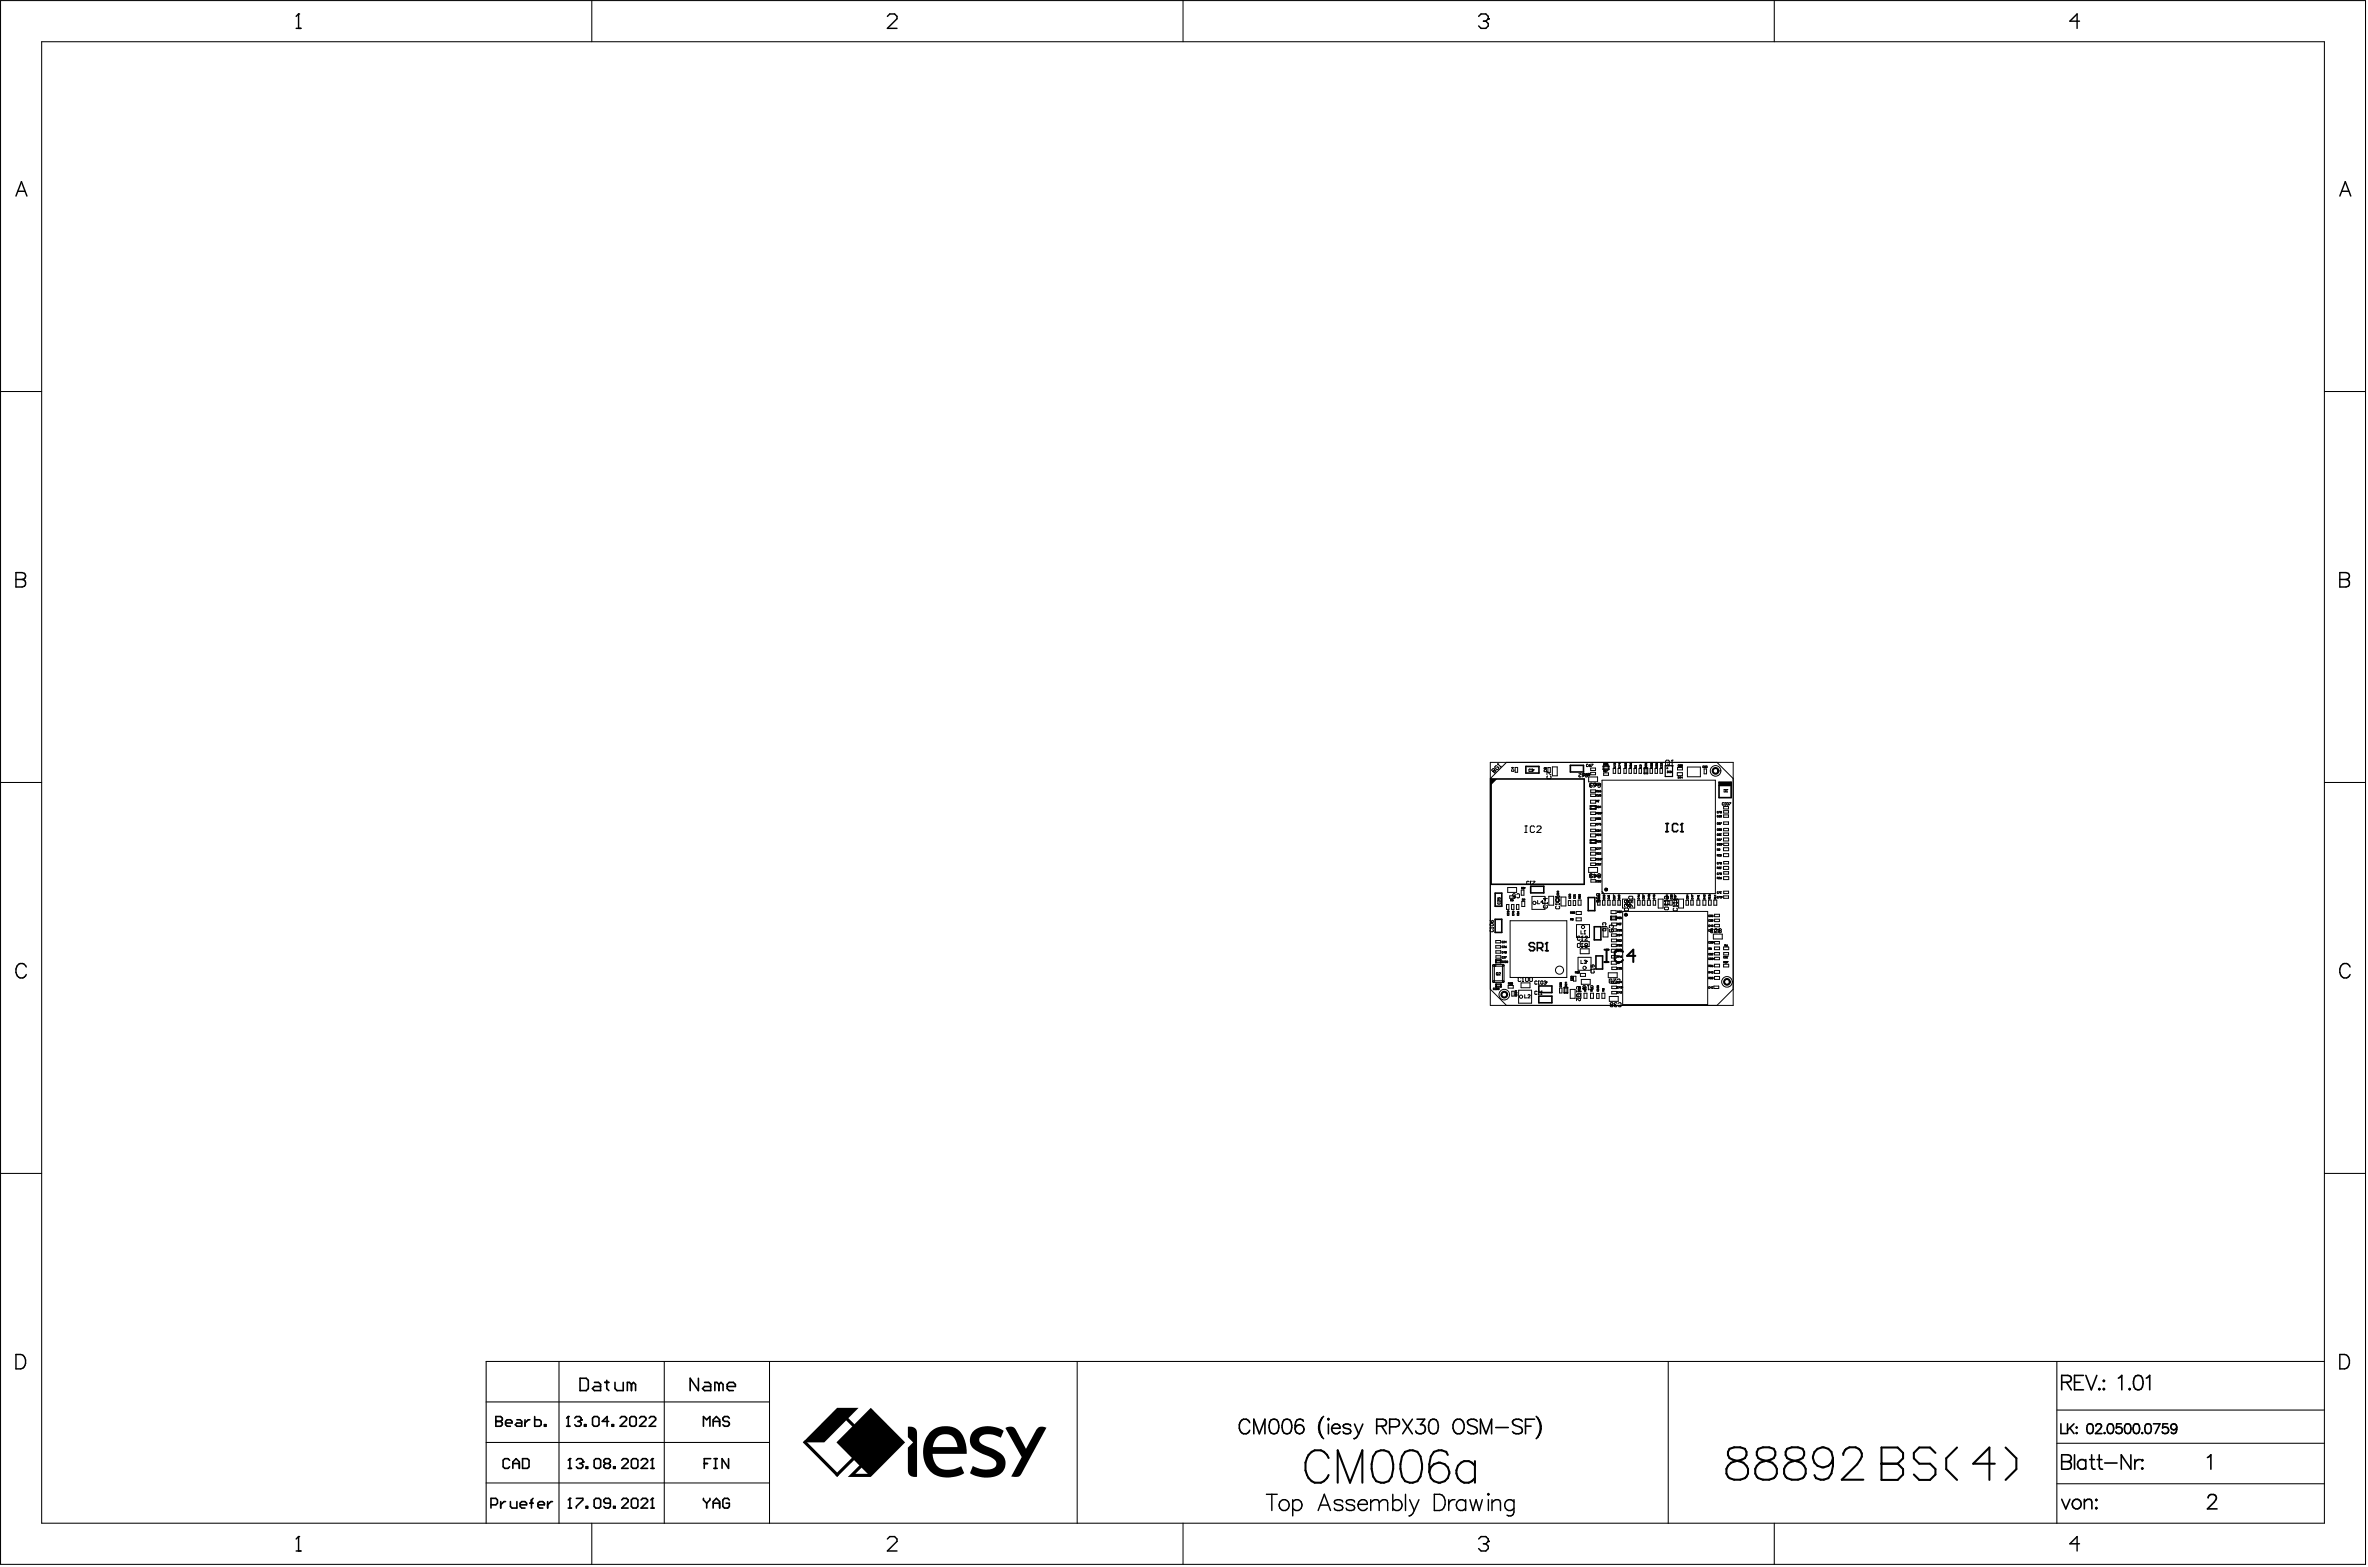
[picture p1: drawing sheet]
<svg xmlns="http://www.w3.org/2000/svg" width="487mm" height="322mm" viewBox="0 0 487 322" stroke-linecap="round" stroke-linejoin="round" font-family="sans-serif">
<g fill="#000">
<path d="M306.6 160.1h1.2l-1.2 1.3zM329.4 183.2l.4 .5h-.4zM165 296.5l.5-.5 7.1 7.1-.5 .5zM172.1 289.4h4.4l-7 7.1h-4.5zM186.7 293.3l.2-.1a1.34 1.34 0 0 1 1.6 1.5v8.8l-.1 .1a1.36 1.36 0 0 1-1.7-1.5v-4.6l1-1-1-1.1zM206.7 293.5l.6-.2a1.27 1.27 0 0 1 1.6 .6l2 3.9 2.1-3.8a1.47 1.47 0 0 1 2.1-.6l-5.2 9.6a1.75 1.75 0 0 1-2 .5l2.2-4zM171.7 303.1l3.6-3.6 .5 .4-3.7 3.7zM174.3 303.6l4.1-4.1 .5 .4-3 3h3.1v.7zM179 289.4l7.1 7.1-7.1 7.1-7-7.1zM191.3 294.3a4.5 4.5 0 0 1 6.3 .2l.8 1.9 .3 2.4h-7a3.1 3.1 0 0 0 4 3.3l1.9-.7 .6 1.4a6.3 6.3 0 0 1-6.8-.3 6 6 0 0 1-1.6-5.1h7.1a2.55 2.55 0 0 0-2.6-2.6 2.55 2.55 0 0 0-2.5 2.6h-2l.1-.2a5.5 5.5 0 0 1 1.2-2.7zM200.2 294.1a5.4 5.4 0 0 1 6.1 0l-.5 1.4a3.8 3.8 0 0 0-4.2-.2 1.05 1.05 0 0 0 .6 1.7 9.5 9.5 0 0 1 4.2 2.5 2.85 2.85 0 0 1-2.6 4.1 6.8 6.8 0 0 1-4.4-.8l.6-1.5a4.5 4.5 0 0 0 4.6 .3 1.25 1.25 0 0 0-.8-2l-.9-.4a5.5 5.5 0 0 1-3.4-2.3 2.69 2.69 0 0 1 .7-2.8z"/>
<circle cx="345.8" cy="169.3" r=".17"/>
<circle cx="318" cy="193.8" r=".17"/>
<circle cx="101.9" cy="292.2" r=".17"/>
<circle cx="116.8" cy="291.2" r=".17"/>
<circle cx="117.2" cy="299.8" r=".17"/>
<circle cx="119.5" cy="291.8" r=".17"/>
<circle cx="134.1" cy="299.8" r=".17"/>
<circle cx="117.2" cy="308" r=".17"/>
<circle cx="119.8" cy="300.5" r=".17"/>
<circle cx="134.1" cy="308" r=".17"/>
<circle cx="386.8" cy="300.9" r=".21"/>
</g>
<g fill="none" stroke="#000" stroke-width=".21">
<path d="M.1 .1h486.2v321.4h-486.2zM8.6 8.6h469.3v304.5h-469.3zM121.7 .1v8.5M243.2 .1v8.5M364.8 .1v8.5M.1 80.5h8.5M477.9 80.5h8.4M306.4 156.7h49.9v50h-49.9zM306.9 158.6h.1M306.9 158h.2l.1 .3 .3 .1-.3 .5-.6-.6zM307.2 158.3l-.3 .3M307.7 157.4l-.4 .2v.2l.4 .4h.2l.2-.4-.2-.2-.2 .2"/>
<path d="M307.9 157h.1M307.9 157l.6 .6M307.9 157v.2M308.6 157.5l-.2 .2M309.7 156.7l-3.3 3.3M310.8 158.2v.3h.4v-.3M311 157.7v.3l-.2-.2h.5M311.5 157.7h.5v1h-.5zM314.7 158.2h-.4l.1 .4 .3-.1M314.8 158.2l.3-.1 .1 .1M315 158.3h.1M315.1 158.3v.3l-.3-.1"/>
<path d="M315.2 158.2h.1M315.2 158.2l-.1 .1M317.5 158.3v.3l.5-.1-.1-.2M317.7 157.9h-.2v.2l.2-.1M317.7 157.9h.3l-.1 .2-.2-.1M317.7 157.9v.1M318 159.2v-.5l.9 .5M318.2 159.5l-.2 .1 .2 .5h.5l.2-.2-.2-.4M318.2 157.8h.5v1h-.5zM319.1 157.6h1v1.9h-1zM324.6 159h.4l-.4 .6 .1 .1 .3-.1M325.4 159l.3 .1v.3h-.3l-.1-.1z"/>
<path d="M325.7 159.4l-.4 .3M325.8 159h-.3v.4h.3M325.9 159.1l.1-.1 .4 .1v.5l-.1 .1-.4-.1M326 159.2h.2l.1 .2h-.2zM326.3 159l-.3 .2M326.5 157.2h-.3v.4l.3-.1M326.6 159.2v.2h.2l-.1-.2M326.6 159.2v-.2h.2l-.1 .2M326.6 159.2h.1M326.6 159.7h1.8v1h-1.8zM326.7 157.3h.2l.1 .2-.3 .1zM327 157.1l-.3 .2"/>
<path d="M327 157.9h1v.5h-1zM327 158.8h1v.5h-1zM327.2 157.1h.3l-.3 .5M329.6 158.1h1.2l-1.1 .1zM329.6 157.5h1.2l-1.1 .1zM329.6 157.5h.1v.7zM329.7 158.9h1v.5h-1zM329.7 157.2l.2-.1v-.1h-.2v.3M329.7 158.5h.2v-.2h-.2v.4M329.8 157.2l.1 .1M329.8 158.5l.1 .2M330 158.7h.1"/>
<path d="M330 157l.2 .1M330.1 158.3h.1M330.1 158.3v.4M330.1 158.3l-.1 .1M330.1 157.1h.1M330.2 157.1v.2l-.2-.1M330.2 157.1h.1M330.3 158.3h.2l-.2 .4M330.6 157h-.2v.1h.2l-.1 .2-.1-.1M330.6 157.5h.2l-.1 .7zM331.7 158h.5v1h-.5zM331.8 157.4v-.2l.3 .2"/>
<path d="M331.9 157.6v.2h.2v-.2M332.1 156.9v.2l-.2-.2v.2M332.7 158h.5v1h-.5zM332.8 157.4v-.2l.3 .2M332.9 157.6v.2h.2v-.2M333 156.9v.2l-.2-.2h.3M333.9 158h.5v1h-.5zM334.1 157.6v.2h.2v-.2M334.2 157.3h-.1v.1h.1M334.2 157.3h.2l-.1 .1h-.1M334.2 157.3v.1M334.4 156.9v.2l-.2-.2-.1 .2"/>
<path d="M334.9 158h.5v1h-.5zM335.1 156.9l.2 .2M335.2 157.6v.2h.2v-.2M335.3 157.3h-.2l.1 .1h.1M335.3 157.3h.1v.1h-.1M335.3 157.3v.1M335.3 156.9l.1 .2h-.1zM335.9 158h.5v1h-.5zM336.1 157.4h.1M336.1 157.4h.3M336.2 157.6v.2l.2-.1v-.1M336.4 157.3v.1"/>
<path d="M337 158h.5v1h-.5zM337.2 157.6v.2h.2v-.2M337.5 157.2v.2l-.2-.2-.1 .2M338 157.9h.2l-.1 1.1zM338 157.9h.8l-.7 .1zM338 158.9l.8 .1h-.7zM338.2 156.9v.2h.2v-.2h.2l-.1 .2M338.4 157.8v-.2h-.2v.2h.4M338.6 157.2v.2l-.3-.2v.2M338.6 157.6l-.2 .1M338.6 157.9h.2l-.1 1.1zM339.2 158h.5v1h-.5z"/>
<path d="M339.4 157.6v.2h.3v-.2M339.6 157.3h-.2v.1h.2M339.6 157.3h.1v.1h-.1M339.6 156.9h.1v.2h-.1M339.6 156.9h-.2v.2h.2M339.6 156.9v.2M339.6 157.3v.1M340.3 158h.5v1h-.5zM340.4 156.9v.2h.2v-.2h.2l-.1 .2M340.5 157.6v.2h.2v-.2M340.6 157.3h-.2l.1 .1h.1M340.6 157.3h.2l-.1 .1h-.1"/>
<path d="M340.6 157.3v.1M341.3 158h.5v1h-.5zM341.5 157.6v.2h.2v-.2M341.8 156.9v.2l-.3-.2v.2M341.8 157.2v.2l-.3-.2v.2M342.6 156.2h.4l.2 .2v.8l-.2 .2h-.4l-.2-.2v-.8zM342.8 158.8h.1M342.8 158.5h.1M342.8 157l.4 .4M342.8 158.5v.3M343.3 158.5h-.3v.3h.3M343.4 158.5l.2 .1"/>
<path d="M343.5 158.7h.1M343.5 158.7v.1h-.1M343.6 157.4h.4M343.6 158.6h.1M343.6 158.6l-.1 .1M343.8 156.2h.1M343.8 156.2v1.2M343.8 156.2l-.2 .2M344.8 158.8h1.1v.6h-1.1zM344.9 157.8h1v.5h-1zM345 159.9l.2-.2h-.2v.3M345.1 159.9l.1 .1"/>
<path d="M345.2 157.3h-.2l.1 .2h.1M345.4 157.4h.1M345.4 157.4v.1h.2l-.1-.1M345.4 157.4v-.2l.2 .1-.1 .1M345.6 159.8h-.3l.2-.1v.3M345.9 157.4l-.2-.1v-.1l.2 .1v.2h-.2M345.9 159.8h-.2l.1-.1v.3M346.9 157.7h2.7v2h-2.7zM350.3 157.5h-.2v.2h.2M350.3 158.1h.5v1h-.5zM350.6 157.6h-.1v-.1h.1v.2h-.2M350.7 157.5h.3l-.1 .3-.2-.1z"/>
<path d="M353 156.7l3.3 3.3M.1 160.8h8.5M313.5 169.8h.4M313.5 171.1h.4M313.7 169.8v1.3M315.5 170l-.2-.2h-.5l-.2 .2v.9l.2 .2h.5l.2-.2M315.9 170l.3-.2h.4l.2 .2v.2l-.9 .9h.9M326.6 178.3h1.8v1h-1.8zM326.8 161.5h.1M326.8 161.5l.1 .3 .5-.1M326.9 165.6l1.2 .1h-1.1zM326.9 166.2l1.2 .1-1.1 .1z"/>
<path d="M326.9 165.6l.2 .1-.1 .7zM326.9 173.2l1.2 .1-1.1 .1zM326.9 172.6l1.2 .1h-1.1zM326.9 172.6l.2 .1-.1 .7zM326.9 161.4h.2M326.9 161.4l-.1 .1M327 171.4h1.1v.6h-1.1zM327 164.5h1.1v.6h-1.1zM327 175.2h1.1v.6h-1.1zM327 161h1v.5h-1zM327 162.4h1v.5h-1zM327 163.2h1v.5h-1z"/>
<path d="M327 166.9h1v.5h-1zM327 168.1h1v.5h-1zM327 169.2h1v.5h-1zM327 170.4h1v.5h-1zM327 174.2h1v.5h-1zM327 176.4h1v.5h-1zM327 177.4h1v.5h-1zM327 179.8h1v.5h-1zM327.4 161.1l-.5-.1-.1 .1 .1 .3M327.4 179.7l-.2-.1-.4 .1v.6l.4 .1 .2-.3-.6-.1M327.8 179.6v.8l.4-.4h-.6M328 165.6l.1 .1v.7z"/>
<path d="M328 172.6l.1 .1v.7zM328.2 161.1v.3M328.2 161.1l-.1-.1-.5 .1 .2 .3h.4M328.2 161.4l-.6 .4M328.2 173l.3-.1-.1-.1h-.2v.3M328.2 175.5l.3-.2h-.3v.3M328.2 168.3l.3-.1-.3-.1v.3M328.2 164.7l.3-.2h-.3v.3M328.2 171.7l.3-.2-.3-.1v.4M328.2 165.9l.3-.2h-.3v.3M328.2 167.2h.3l-.1-.2h-.2v.3M328.2 161.4h.3"/>
<path d="M328.3 167.2l.2 .1M328.3 168.3l.2 .1M328.3 165.9l.2 .1M328.3 171.7l.2 .1M328.3 173l.2 .1M328.3 175.5l.2 .1M328.3 164.7l.2 .1M328.5 179.9h-.3v.2h.3M328.5 169.3h-.3v.2h.3M328.5 170.6h-.3v.2h.3M328.5 162.5h-.3v.2h.3M328.5 163.4h-.3v.2h.3"/>
<path d="M328.5 174.3h-.3l.1 .3 .2-.1M328.5 176.5h-.3v.2h.3M328.5 177.5h-.3l.1 .3h.2M328.5 179.7l.1-.1 .4 .1v.6l-.1 .1-.4-.1M328.6 172.8h.2l-.2 .3h.2M328.6 169.2h.2l-.2 .4M328.6 171.5h.2l-.2 .3h.2M328.6 161.3l.2 .1h-.2zM328.6 175.3h.2l-.2 .3h.2M328.6 165.7l.2 .1M328.6 162.6l.2 .1-.2 .1zM328.6 163.5l.2 .1-.2 .1z"/>
<path d="M328.6 167l.2 .1M328.6 174.3h.2l-.2 .3M328.6 168.4h.1M328.6 164.8h.1M328.6 168.1h.1M328.6 164.5h.1M328.6 170.7v.2l.2-.1-.1-.1M328.6 170.7v-.1h.2l-.1 .1M328.6 168.1v.1M328.6 164.5v.3M328.6 168.1v.3M328.6 170.7h.1"/>
<path d="M328.7 167.2h.1M328.7 165.9h.1M328.7 165.9v.1h-.1M328.7 167.2v.1h-.1M328.8 165.8h.1M328.8 167.1h.1M328.8 179.8h-.2v.2h.2l-.1 .2-.1-.1M328.8 177.5h-.2v.1h.2l-.1 .2h-.1M328.8 176.4h-.2v.2h.2l-.1 .2-.1-.1M328.8 165.8l-.1 .1M328.8 167.1l-.1 .1M328.8 162.4l-.2 .2"/>
<path d="M328.8 163.3l-.2 .2M328.8 161.1l-.2 .2M328.9 168.3v-.2l.2 .1-.1 .1M328.9 162.6l.2 .1-.1 .1zM328.9 174.3h.2l-.2 .3M328.9 168.3v.1h.2l-.1-.1M328.9 167l.2 .1M328.9 175.3h.2l-.2 .3h.2M328.9 176.5h.2M328.9 177.5h.2l-.2 .3h.2M328.9 168.3h.1M329 179.8h.1"/>
<path d="M329 172.9v-.1h.1v.1M329 179.8v.4M329 172.9v.2l.1-.1v-.1M329 172.9h.1M329 179.8l-.1 .1M329 167.2h.1M329 176.6h.1M329 161.1l-.4-.1-.4 .1M329.1 167.2v.1h-.2M329.1 176.6v.2l-.2-.1M329.1 167.1h.1M329.1 176.5h.1"/>
<path d="M329.1 169.2h-.2v.2h.2v.2l-.2-.1M329.1 171.6h-.1v-.2l.1 .1v.2h-.2M329.1 163.3h-.2v.2h.2v.2l-.2-.1M329.1 161.3h-.2l.2-.2-.2 .7-.4-.1M329.1 165.9h-.2l.2-.2v.3M329.1 170.7h-.2l.2-.1v.3M329.1 167.1v.1M329.1 162.4l-.2 .2M329.1 176.5v.1M329.4 160.4h23.3v23.3h-23.3zM353 174.7l.3-.1-.1-.1h-.2v.3M353 172.7l.3-.1-.1-.2h-.2v.4"/>
<path d="M353 175.9l.3-.1-.1-.2h-.2v.4M353 178.4h.3l-.1-.2h-.2v.4M353.1 172.7l.2 .1M353.1 178.4l.2 .2M353.1 175.9l.2 .1M353.1 174.7l.2 .1M353.3 171.5h-.3v.2h.3M353.3 169.2h-.3v.2h.3M353.3 177.3h-.3v.2h.3M353.3 179.5h-.3l.1 .3 .2-.1M353.3 166.8h-.3v.3h.3M353.3 167.7h-.3v.2h.3"/>
<path d="M353.3 170.4h-.3v.2h.3M353.3 173.5h-.3v.2h.3M353.4 172.5h.2l-.2 .3h.2M353.4 166.8h.2l-.2 .3M353.4 167.8l.2 .1h-.2zM353.4 177.3h.2l-.2 .3M353.4 179.4h.2l-.2 .4M353.4 174.5h.2l-.2 .3h.2M353.4 178.3h.2l-.2 .3h.2M353.4 176h.1M353.4 175.6h.1M353.4 171.6v-.2l.2 .1-.1 .1"/>
<path d="M353.4 169.3v.1h.2l-.1-.1M353.4 171.6v.1h.2l-.1-.1M353.4 169.3h.1M353.4 169.3v-.2l.2 .1-.1 .1M353.4 170.5v-.1h.2l-.1 .1M353.4 170.5v.2l.2-.1-.1-.1M353.4 173.6v-.2l.2 .1-.1 .1M353.4 173.6v.1h.2l-.1-.1M353.4 175.6v.4M353.4 175.6v.1M353.4 173.6h.1M353.4 171.6h.1"/>
<path d="M353.4 170.5h.1M353.6 167.6l-.2 .2M353.7 171.7h.1M353.7 172.4h.2l-.2 .4M353.7 169.1h.2l-.2 .3M353.7 173.5h.2M353.7 178.6h.1M353.8 178.2h.1M353.8 171.4h.1M353.8 177.4v.2l.1-.1v-.1M353.8 177.4h.1M353.8 166.8h.1v.3h-.2z"/>
<path d="M353.8 170.4h.1v.3l-.2-.1zM353.8 177.4v-.1h.1v.1M353.8 178.2l-.1 .1M353.8 171.4v.3M353.8 178.2v.4M353.8 171.4l-.1 .1M353.8 173.6h.1M353.9 173.6v.1h-.2M353.9 175.8h-.3l.1-.2 .2 .1v.2h-.3M353.9 173.5h.1M353.9 179.6l-.2-.1 .1-.1 .1 .1v.2h-.2M353.9 167.8l-.2-.1 .1-.1 .1 .1v.2h-.2"/>
<path d="M353.9 173.5v.1M354.3 172.2h1.1v.7h-1.1zM354.3 174.3h1.1v.6h-1.1zM354.3 175.5h1.1v.6h-1.1zM354.3 178.1h1.1v.6h-1.1zM354.4 165.8h1v.5h-1zM354.4 166.6h1v.5h-1zM354.4 167.5h1v.5h-1zM354.4 168.9h1v.5h-1zM354.4 170.3h1v.5h-1zM354.4 171.2h1v.5h-1zM354.4 173.3h1v.5h-1z"/>
<path d="M354.4 177.1h1v.5h-1zM354.4 179.2h1v.5h-1zM354.4 165.1h-.3v.3h.3M354.5 162.3l.3 .1-.1 .4h-.2zM354.6 165.5h.1M354.7 165h.1M354.7 165v.5M354.7 165l-.1 .1M355 162.8h.1M355 162.3h.1M355 162.3v.5M355 162.3v.1"/>
<path d="M355.1 165l.2 .1-.1 .4-.2-.1zM355.5 165h.3l-.3 .5M477.9 160.8h8.4M306.3 190.7h.1M306.3 190.7h.7M306.3 190.7l.2 .1M306.3 189.2l.4 .4M306.5 189.8h.4l.1 .4-.5 .1-.2-.1zM306.5 191.1l-.2 .1 .2 .3h.4l.1-.1-.1-.3M306.8 189.2l.2 .1-.1 .3h-.2zM306.9 198.3h2.2l.1 .1-.1 .2h-2zM306.9 198.3l.3 .1v3.4l-.1 .1-.2-.1z"/>
<path d="M307 190.6v.2M307.5 197.3h.1l-.1 .6zM307.5 197.8h1.1l-1.1 .1zM307.5 197.3h1.1l-1.1 .1zM307.5 194.4h1v.5h-1zM307.5 193.3h1v.5h-1zM307.5 195.4h1v.5h-1zM307.5 196.4h1v.5h-1zM307.6 200h.4l-.1 .4-.3-.1zM307.9 184.5v.3h.3l-.1-.2 .2-.1v.3M308 185.5v.3h.3v-.3M308.1 200h.4l-.4 .4h.4"/>
<path d="M308.4 185v.3l-.3-.3-.2 .1 .1 .2M308.5 197.3h.1l-.1 .6zM308.9 198.3l.3 .1v3.4l-.1 .1-.2-.1zM309 195.6h-.2l.1 .3h.1M309 196.7h-.2v.2h.2M309 193.5h-.2v.2h.2M309 194.5h-.2v.2h.2M309 197.6h-.2l.1 .3 .1-.1M309.1 196.7h.3l-.3 .3h.3M309.1 194.5h.3l-.3 .3h.3M309.1 197.9h.1M309.1 193.5h.3l-.3 .3h.3"/>
<path d="M309.2 197.5h.1M309.2 197.5v.4M309.2 197.5l-.1 .1M309.4 195.7h-.3l.2-.1v.3M309.5 194.6l.2 .1-.2 .1zM309.5 197.5l.1 .1v.3l-.2-.1zM309.5 196.6h.2l-.2 .4M309.5 195.7h.1M309.5 195.7v.2h.2l-.1-.2M309.5 195.7v-.1h.2l-.1 .1M309.7 193.6h-.2l.1-.1v.3M309.7 194.5l-.2 .1"/>
<path d="M309.7 185.9h.5v1h-.5zM309.9 188v.2h.3v-.2M310 197.7l-.3-.1 .1-.1 .2 .1v.2h-.3M310 182.4h1.8v1h-1.8zM310 187.3h.1M310 187.3l-.1 .2M310 187.3h.2v.2M310 187.3v.1M310.2 187.6v.2l-.2-.2-.1 .2M310.4 184.1h1v.5h-1zM310.5 189.3h11.6v11.6h-11.6zM310.7 185.9h.5v1h-.5z"/>
<path d="M310.8 184.9h-.3l.1 .3 .2-.1M310.9 185l.2 .1-.2 .1zM310.9 187.3l.2 .2M310.9 187.8v-.2l.4 .2M311 188v.2l.3-.1-.1-.1M311.1 184.8l-.2 .2M311.1 187.3l.2 .2h-.2zM311.6 183.8l-.2-.1-.4 .1 .1 .5 .5-.2v.4h-.6M311.8 185.9h.5v1h-.5zM311.8 183.8l.2-.1 .4 .1v.6l-.2 .1-.4-.1M311.9 187.8h.1M311.9 187.8h.4"/>
<path d="M311.9 187.3l.2 .3M312 188v.2l.3-.1-.1-.1M312.1 187.3l.1 .3h-.1zM312.3 187.7v.1M312.8 183h.5v1h-.5zM312.8 182.6l.2-.2h-.2v.3M312.9 185.3h.6v1h-.6zM312.9 182.6l.1 .1M313 185l.2-.2h-.2v.3M313.1 185l.1 .1M313.1 182.4l.3 .1M313.2 182.6h.1"/>
<path d="M313.3 182.6v.1h-.2M313.4 182.5h.1M313.4 182.5l-.1 .1M313.5 184.9h-.2l.2-.1v.3M314.3 181.2l-.1-.1-.3 .1v.5l.1 .1 .3-.1M314.5 181.8h.3M314.7 181.1h.1M314.7 181.1v.7M314.7 181.1l-.2 .1M315 184.3h2.6v2.6h-2.6zM315.1 181.1h.4l-.4 .7M316.1 185.1v.7h.5"/>
<path d="M317.2 185.4h-.4l.3-.3v.7M317.3 185.7h.1M317.3 185.7l.1 .1M317.3 185.7h.8M317.4 186.1l-.1 .1 .1 .4h.6l.1-.1-.1-.4M317.7 184.6v.5l-.4-.4h.8M318.1 185.5v.3M318.4 184.2h1v1.9h-1zM319.8 185.8h.1M319.8 184.3h.1M319.8 184.3h.8M319.8 185.8h.8"/>
<path d="M319.8 185.8l.2 .2M319.8 184.3l.2 .1M319.9 184.5h.5v1h-.5zM320 184.7h.5l.1 .4-.1 .2h-.5l-.2-.2zM320 186.2l-.2 .2 .2 .4h.5l.1-.1-.1-.5M320.1 183.6h.1M320.1 183.6h.4M320.1 183.6l.1 .1M320.2 183.8v.2h.3l-.1-.2M320.3 183.2l-.1 .2-.1-.1 .1-.1h.2v.2M320.5 183.6v.1M320.6 184.2v.2"/>
<path d="M320.6 185.7v.3M320.9 184.4h1v1.8h-1zM322.4 185.1h.5v1h-.5zM322.6 183.8h.3v.2h-.3zM322.6 184.5v.2h.3v-.2M322.9 189h.2l-.1-.2h-.1v.3M322.9 187.6h.2l-.1-.2h-.1v.4M322.9 184.1v.2l-.3-.2v.2M323 187.6l.1 .2M323 189l.1 .1M323.2 187.5h.2M323.3 187.6h.1"/>
<path d="M323.4 187.6v.2l-.2-.1M323.4 187.5h.1M323.4 189l-.2-.1 .1-.1 .1 .1v.2h-.2M323.4 187.5v.1M323.4 185.1h.5v1h-.5zM323.5 187.5h.3l-.1 .3-.2-.1zM323.5 184h.1M323.5 184h.4M323.6 184.5v.2l.3-.1-.1-.1M323.9 199.9h.2l-.1-.2h-.1v.3M323.9 184.1v.2l-.3-.2v.2M323.9 183.9v.1"/>
<path d="M324 199.9l.1 .1M324 188.7h1.1v.6h-1.1zM324 187.4h1.1v.6h-1.1zM324.1 190h2.7v2.7h-2.7zM324.2 199.8h.2M324.3 199.9h.1M324.4 199.9v.1h-.2M324.4 199.8h.1M324.4 199.8v.1M324.4 196.8h2.7v2.6h-2.7zM324.4 185h.6v1.1h-.6zM324.5 199.8h.3l-.3 .2h.3"/>
<path d="M324.6 184.3h.1M324.6 183.9l.3-.1v.2l-.3 .1zM324.6 184.3h.3M324.8 184.7l-.2-.2v.2h.3M324.8 194.1l-.1-.2-.4 .2v.5l.1 .1 .4-.1M324.9 192.6l-.2-.2-.4 .2v.5l.1 .2 .5-.2M324.9 195h1.8v1h-1.8zM324.9 193.5h1.8v1h-1.8zM324.9 184.2v.1M324.9 184.5l-.1 .1M325 191.3v.7h.5M325 197.4v.6h.5"/>
<path d="M325.1 194.7h.3M325.1 193.3h.3M325.3 193.9h.1M325.3 193.9l-.2 .2M325.3 193.9v.8M325.3 192.4h.1M325.3 192.4v.9M325.3 192.4l-.2 .2M325.7 192h.2M325.7 197.5l.3-.1 .1 .2M325.8 191.3h.1M325.8 191.3v.7"/>
<path d="M325.8 191.3l-.1 .1M325.8 192.6l.2-.2 .4 .2-.6 .7h.6M325.9 197.7h.1M326 194.3l-.2-.1 .2-.3 .4 .2-.2 .2M326 194.3l-.2 .2 .2 .2 .4-.1-.2-.3M326 194.3h.2M326 197.7l.1 .1-.1 .2-.3-.1M326.1 197.6h.1M326.1 197.6l-.1 .1M327.1 180.8h1v.5h-1zM327.1 199.2h.1M327.1 198.8h.3l-.1-.2 .1-.3 .4 .1-.2 .4"/>
<path d="M327.1 199.2h.7M327.1 199.2l.1 .1M327.2 199.6l-.1 .1 .1 .3h.4l.2-.1-.2-.3M327.8 199.1v.2M328.3 185l-.1 .1 .1 .3 .4-.1-.1-.3h.3v.4M328.3 184.1l-.1-.1 .1-.3h.5l.1 .1-.1 .3M328.3 184.3l-.1 .1 .1 .4 .4-.1-.1-.4h.3v.5M328.5 185.1h.5v.9h-.5zM328.5 181h-.3v.2h.3M328.5 184.3v.2h.2v-.2M328.6 184.6v.2h.2v-.2M328.7 184h-.2l.1 .2 .1-.1"/>
<path d="M328.7 184h.2l-.1 .2-.1-.1M328.7 184v.1M328.8 181h-.2v.1h.2l-.1 .2-.1-.1M328.8 184.3v.2M328.9 180.2h.1M329 181h.1v.3l-.2-.1zM329.4 183.2l.4 .5M329.5 185.1h.5v.9h-.5zM329.5 190.3v.3M329.5 190.4h.6M329.6 190.8h1v1.8h-1zM329.6 190.1l-.1-.1 .1-.3h.4l.1 .1-.1 .3"/>
<path d="M329.6 190.9h.4l.1 .3-.5 .1-.1-.1zM329.6 184.3v.2h.2v-.2h.1v.2M329.7 184.6v.2h.2v-.2M329.8 184v.1h-.2l.1-.1h.2v.2M330 190.3l.1 .1M330.1 190.4h.1M330.5 185.1h.5v.9h-.5zM330.6 184.1h.1M330.6 184.1h.3M330.6 184.2l.1 .3M330.6 184.6v.2l.3-.1-.1-.1M330.6 200h1.9v1h-1.9z"/>
<path d="M330.7 184.3h.2l-.1 .2zM330.9 184v.1M331 190.7l-.1-.1 .1-.4h.6l.1 .1-.1 .4M331 191l-.1 .1 .1 .5h.6l.1-.5-.1-.1-.3 .1v.5M331.2 188.9l1.1 .1-1.1 .1zM331.2 188.3l1.1 .1-1.1 .1zM331.2 188.3l.1 .1-.1 .7zM331.2 187.2h1.1v.6h-1.1zM331.3 197.6h1v.6h-1zM331.3 195.1h1v.6h-1zM331.3 193h1v.6h-1zM331.3 194.1h1v.5h-1z"/>
<path d="M331.3 190.9h1v.5h-1zM331.3 192h1v.5h-1zM331.3 196.4h1v.5h-1zM331.3 189.7h1.1v.6h-1.1zM331.4 198.8h1v.5h-1zM331.6 185.1h.5v.9h-.5zM331.7 184.2v-.2l.3 .2M331.7 184.3v.2h.2v-.2h.1v.2M331.7 184.6v.2h.3v-.2M332.2 188.3l.1 .1v.7zM332.5 196.7l.2-.1v-.1h-.2v.3M332.5 188.7h.2v-.2h-.2v.3"/>
<path d="M332.5 193.4l.2-.1v-.1h-.2v.3M332.5 187.5l.2-.1v-.1h-.2v.3M332.5 195.5h.2v-.2h-.2v.3M332.5 198l.2-.1v-.2h-.2v.4M332.5 190l.2-.1v-.1h-.2v.3M332.6 185.1h.5v.9h-.5zM332.6 187.5l.1 .1M332.6 196.7l.1 .1M332.6 195.5l.1 .1M332.6 188.7l.1 .1M332.6 193.4l.1 .1M332.6 190l.1 .1"/>
<path d="M332.6 198l.1 .1M332.7 184.3l.2 .2M332.7 192.1h-.2l.1 .3 .1-.1M332.7 191.1h-.2v.2h.2M332.7 194.2h-.2v.2h.2M332.7 198.9h-.2v.2h.2M332.7 184.6v.2h.3v-.2M332.7 184h.3v.1l-.3 .1zM332.9 190.1h.1M332.9 193.5h.1M332.9 187.3l.2 .1M332.9 197.7h.2l-.2 .4"/>
<path d="M332.9 198.9l.2 .1M332.9 188.8h.1M332.9 188.5h.1M332.9 193.2h.1M332.9 189.8h.1M332.9 184.3l.1 .2h-.1zM332.9 188.5v.1M332.9 188.5v.3M332.9 189.8v.3M332.9 193.2v.3M333 187.4h.1M333 199h.1"/>
<path d="M333 199v.2l-.1-.1M333 187.4v.2l-.1-.1M333.1 187.4h.1M333.1 199h.1M333.1 192.2h-.2v-.2l.2 .1v.2h-.2M333.1 191.2h-.2v-.2l.2 .1v.2h-.2M333.1 194.3h-.2v-.2l.2 .1v.2h-.2M333.1 195.5h-.2l.1-.2v.3M333.1 196.6h-.2l.1-.1v.3M333.1 187.4h-.1M333.1 199h-.1M333.1 190.1h.1"/>
<path d="M333.1 193.2h.3l-.3 .3h.3M333.2 189.8h.1M333.2 199l.2 .1-.2 .1zM333.2 196.6l.2 .1-.2 .1zM333.2 189.8v.3M333.2 194.3l.2 .1-.2 .1zM333.2 189.8h-.1M333.2 187.6h.1M333.2 187.3h.1M333.2 187.3v.3M333.4 188.5h-.3v.2h.3l-.1 .1h-.2M333.4 191h-.2v.2h.2v.1h-.2"/>
<path d="M333.4 195.3h-.2v.2l.2-.1v.2h-.2M333.4 196.5l-.2 .1M333.4 192.2h-.2l.2-.2v.4M333.4 194.1l-.2 .2M333.4 198.9l-.2 .1M333.6 184.8h1v1.8h-1zM333.6 187.3h17.5v19.2h-17.5zM334.1 186.7l-.1 .1 .1 .4h.6l.1-.1-.1-.4M334.2 185.8h.1M334.2 185.8l-.2 .2 .1 .4M334.2 185.8l.2 .2M334.4 185v.4l-.2 .2-.2-.2 .1-.4h.6l.1 .1-.1 .5"/>
<path d="M334.4 186l.1-.2 .3 .2-.1 .4M334.4 186v.1M334.8 186l.5-.1-.2 .5-.3-.1zM335 184.8l-.2-.2 .2-.4h.5l.2 .2-.2 .4M335 185.1l-.2 .1 .2 .4 .4-.1-.1-.4h.4v.5M335.1 184.8h1v1.8h-1zM335.3 185.9l.4 .5M336.7 185.1h.5v.9h-.5zM336.7 183.9l.2 .2M336.8 184.6v.2l.3-.1-.1-.1M336.9 184.2v.3l-.2-.2h.4M336.9 183.9l.2 .2h-.2z"/>
<path d="M337.6 185.1h.5v.9h-.5zM337.7 184.1v-.2l.4 .2M337.8 184.6v.2h.2v-.2M337.9 184.2v.2h-.2l.1-.2h.2v.3M338.7 185h.6v1.1h-.6zM339 183.9h.1M339 183.9l-.1 .2M339 183.9v.1M339 184.2v.3l-.2-.2h.4M339 184h.1M339 184h.2l-.1 .1M339.1 184.8l-.2-.2-.1 .2h.4"/>
<path d="M339.2 184.6l-.1 .1M339.9 185.1h.5v.9h-.5zM339.9 183.9v.2h.2v-.2l.1 .1v.1M339.9 184.6v.2l.3-.1v-.1M340.1 184.2v.3l-.2-.2h.3M340.9 184.8h1v1.8h-1zM342.2 185.9h.8M342.2 185.1v.2M342.2 185.7v.3M342.2 185.2h.8M342.3 184.8l-.1-.2 .1-.4h.6l.1 .2-.1 .4M342.3 186.4h.6l.1 .5-.1 .1h-.6l-.1-.1z"/>
<path d="M342.4 185.1h.5v.9h-.5zM342.6 184.6v.2l.3-.1-.1-.1M342.7 184.2h.1M342.7 184.2l-.1 .3M342.7 184.2v.1M342.7 184.3h.2l-.1 .2M342.7 183.9v.2l-.2-.1h.4M342.7 184.3v.1M342.9 185.1l.1 .1M342.9 185.7l.1 .2M343 185.2h.1M343 185.9h.1"/>
<path d="M343.3 185.1h.5v.9h-.5zM343.5 184.6v.2l.3-.1-.1-.1M343.5 183.9h.2l.1 .2h-.3zM343.6 184.2h.1M343.6 184.2l-.1 .3M343.6 184.2v.1M343.6 184.3h.2l-.1 .2M343.6 184.3v.1M344 186.3h.1M344 185.6h.1M344 184.9h.1M344 186.3h.8"/>
<path d="M344 186.3l.1 .1M344 185.6h.8M344 185.6l.1 .1M344 184.9h.8M344 184.9l.1 .1M344.1 186.7l-.1 .1 .1 .4h.6l.1-.1-.1-.4M344.2 185.1h.5v.9h-.5zM344.2 184.1v-.2l.3 .2M344.3 184.6v.2l.2-.1v-.1M344.3 184.2h.1M344.3 184.2v.3M344.3 184.2l.1 .1"/>
<path d="M344.4 184.3h.1v.2M344.4 184.3v.1M344.8 184.7v.3M344.8 185.4v.3M344.8 186.1v.3M345.1 184.8h1v1.8h-1zM346.6 185.1h.5v.9h-.5zM346.8 184.2v.3h.1v-.3l.2 .1-.1 .2M346.8 184.6v.2l.3-.1-.1-.1M346.9 183.9v.2l-.1-.1h.3M347.6 185h.5v1h-.5zM347.8 184.1v-.2l.3 .2"/>
<path d="M347.8 184.6v.2l.3-.1-.1-.1M347.9 184.2v.3l-.1-.2h.3M348.9 185h.6v1.1h-.6zM349 184.1h.1M349 184.1h.3M349.2 184.2v.3l-.2-.2h.3M349.2 184.8v-.2h-.2v.2h.3M349.3 184.6l-.1 .1M349.3 184v.1M350.1 185h.6v1.1h-.6zM350.4 184.2v.3l-.2-.2h.4M350.5 184.8l-.1-.2h-.2v.2h.4"/>
<path d="M350.6 183.9v.2l-.2-.2-.1 .2M350.6 184.6l-.1 .1M351.3 185h.5v1.1h-.5zM351.3 199.9h.2v-.2h-.2v.3M351.3 195.1l.2-.1v-.2h-.2v.4M351.3 198.6l.2-.1v-.1h-.2v.3M351.3 184.4h.1M351.3 184.4h.3M351.3 184.4v.1M351.4 184h.1M351.4 184l-.1 .2M351.4 199.9l.1 .1"/>
<path d="M351.4 198.6l.1 .1M351.4 195.1l.1 .1M351.5 184h.1v.2M351.5 184v.1M351.5 193.6h-.2v.2h.2M351.5 197h-.2v.2h.2M351.5 191.1h-.2v.3h.2M351.5 196h-.2v.2h.2M351.5 190.2h-.2v.2h.2M351.5 188.1h-.2v.3h.2M351.5 189.1h-.2v.2h.2M351.5 184.8l-.2-.2v.2h.3"/>
<path d="M351.6 193.6l.2 .1M351.6 188.1l.2 .1M351.6 189.1l.2 .1M351.6 191.1l.2 .1M351.6 198.4l.2 .1M351.6 184.6l-.1 .1M351.6 184.4v.1M351.7 189.2h.1M351.7 198.5h.1M351.7 188.3h.1M351.7 193.7h.1M351.7 191.3h.1"/>
<path d="M351.8 191.3v.1h-.2M351.8 188.3v.1h-.2M351.8 193.7v.2l-.2-.1M351.8 189.2v.2l-.2-.1M351.8 198.5v.2l-.2-.1M351.8 198.5h.1M351.8 188.2h.1M351.8 193.7h.1M351.8 189.2h.1M351.8 191.2h.1M351.8 197.1h-.1v-.2l.1 .1v.2h-.2M351.8 190.3h-.2l.2-.2v.4"/>
<path d="M351.8 199.9h-.2l.2-.2v.3M351.8 196.1h-.2l.1-.1h.1v.2h-.2M351.8 194.8h-.2v.2h.2v.2l-.2-.1M351.8 188.2v.1M351.8 191.2v.1M352 193.6l.2 .1M352 197h.2M352 191.4h.1M352 196h.2l-.2 .3h.2M352 189.1h.2l-.2 .3h.2M352 198.5l.2 .1-.2 .1zM352 191.1h.1"/>
<path d="M352 190.1l.2 .1-.1 .3-.1-.1zM352 199.7l.2 .1-.1 .2h-.1zM352 191.1v.3M352.1 197.1h.1M352.1 193.7h.1M352.1 197.1v.1h-.1M352.1 193.7v.2l-.1-.1M352.2 197h.1M352.2 193.7h.1M352.2 188.1h-.2v.2h.2l-.1 .1h-.1M352.2 198.4l-.2 .1M352.2 197l-.1 .1"/>
<path d="M352.2 193.7h-.1M352.2 191l-.1-.1-.4 .1v.6l.1 .1 .4-.1M352.2 192h1.9v1h-1.9zM352.3 185h.7v1.1h-.7zM352.5 184.4h.1M352.5 184.4v.1M352.5 184.4h.3M352.5 199.5h1v.6h-1zM352.5 194.6h1v.6h-1zM352.5 198.2h1v.5h-1zM352.5 191l.1-.1 .4 .1-.5 .7h.5M352.5 196.8h1v.5h-1z"/>
<path d="M352.5 187.9h1v.5h-1zM352.5 188.9h1v.5h-1zM352.5 190h1v.5h-1zM352.5 191h1v.5h-1zM352.5 193.5h1v.5h-1zM352.5 195.8h1v.5h-1zM352.6 184v.2l-.1-.2h.3M352.7 184.8l-.2-.2v.2h.3M352.8 184.6l-.1 .1M352.8 184.4v.1M353 180.5h.3l-.1-.2h-.2v.3M353.1 180.5l.2 .1"/>
<path d="M353.3 184.3h-.3v.2h.3M353.3 183.4h-.3v.2h.3M353.4 184.3h.2l-.2 .3M353.4 183.3h.2l-.2 .3M353.4 180.4h.2l-.2 .2h.2M353.5 191.3l-.2-.1 .2-.3 .4 .1-.2 .3M353.5 191.3l-.2 .1 .2 .3 .4-.1-.2-.3M353.5 191.3h.2M353.7 184.3l.2 .1M353.7 183.6h.1M353.7 180.5l.2 .1h-.1zM353.8 183.3h.1"/>
<path d="M353.8 183.3v.3M353.8 183.3l-.1 .1M353.8 184.4h.1M353.9 184.4v.2l-.2-.1M353.9 184.4h.1M353.9 180.3l-.2 .2M354.4 180.2h1v.6h-1zM354.4 194.6h1v.6h-1zM354.4 198.2h1v.5h-1zM354.4 184.1h1v.5h-1zM354.4 197.8l.2-.1-.2-.1v.4M354.4 183.2h1v.5h-1z"/>
<path d="M354.4 195.8h1v.5h-1zM354.5 197.8l.1 .2M354.6 194.4l.2-.1-.1-.1h-.1v.3M354.6 196.6h-.2v.3h.2M354.7 194.4l.1 .1M354.7 197.7h.2M354.8 197.8h.1M354.9 197.8v.2l-.2-.1M354.9 194.3l.2 .1-.1 .1zM354.9 197.7h.1M354.9 196.7h-.1v-.1h.1v.3h-.2M354.9 197.7v.1"/>
<path d="M355 196.9h.1M355 197.6h.3l-.3 .4M355.1 196.6h.1M355.1 196.6v.3M355.1 196.6h-.1M355.1 194.2l-.2 .1M306.4 203.3l3.3 3.4M306.9 201.6h2.2l.1 .2-.1 .1h-2zM307.2 203.1h-.2v.3h.2M307.3 203.4h.2M307.4 203.1h.1M307.4 203.1v.3"/>
<path d="M307.4 203.1h-.1M307.5 202.3h.2l-.1 .6zM307.5 202.8h1.2l-1.1 .1zM307.5 202.3h1.2l-1.1 .1zM307.7 203.1h.1v.3h-.2zM307.8 200.2l.2 .2M308 203.3v-.2h.2l-.1 .2M308 203.3v.1h.2l-.1-.1M308 203.3h.1M308.5 202.3h.2l-.1 .6zM310.1 202.6h1v.5h-1zM310.1 202.2h.2v-.2h-.2v.3"/>
<path d="M310.2 202.2l.1 .1M310.4 202l.2 .1M310.5 202.2h.1M310.6 202.2v.1h-.2M310.6 202.1h.1M310.6 202.1v.1M310.8 203.7h.5v1h-.5zM310.8 202.2v-.2h.2l-.1 .2M310.8 202.2v.1h.2l-.1-.1M310.8 202.2h.1M311.5 204.4h.1M311.5 204.4h.3"/>
<path d="M311.6 203.9h.2v.2h-.2zM311.6 204.5v.2h.2v-.2M311.7 203.6v.2l-.2-.2h.3M311.8 204.3v.1M312.2 203.5h2.7v2.7h-2.7zM312.3 200.9l-.2 .2v.5l.2 .1 .4-.1M312.5 200.9l.2 .2M312.7 202h1.8v1h-1.8zM313 201.7h.2M313.1 200.9h.1M313.1 200.9l-.1 .2M313.1 200.9v.8"/>
<path d="M313.5 204.4v.7h.4M313.8 200.9l-.1 .2v.5l.1 .1 .4-.1v-.5l-.1-.2M314.1 204.6l.1-.2 .4 .2-.5 .5h.5M314.6 200.9l-.1 .2v.5l.1 .1 .4-.1v-.5l-.1-.2M316 201.7l-.1-.1-.4 .1v.5l.2 .1 .3-.1M316 203.8l-.1-.1-.4 .1 .2 .6 .3-.1M316.2 202.3h.2M316.2 204.4h.2M316.3 201.6h.1M316.3 203.7h.1M316.3 201.6v.7M316.3 203.7v.7"/>
<path d="M316.3 201.6l-.1 .1M316.3 203.7l-.1 .1M316.8 201.7l.1-.1 .3 .1-.1 .6-.3-.1zM316.8 204.4h.2M316.9 203.7h.1M316.9 203.7v.7M316.9 203.7l-.1 .1M317.4 201.7l.4-.1 .1 .3M317.7 202h.1M317.8 202l.1 .1-.1 .2-.4-.1M317.9 201.9h.1M317.9 201.9l-.1 .1"/>
<path d="M320.6 203.1h.5v1h-.5zM320.8 202.6v.3h.2v-.3M320.9 202.3l-.1 .2h-.1l.1-.2h.2v.2M320.9 202h-.2l.1 .2 .1-.1M320.9 202h.1v.2l-.1-.1M320.9 202v.1M321.6 202.9l.1 .1-.1 1.1zM321.6 204l.7 .1h-.7zM321.6 202.9l.7 .1-.7 .1zM322 201.9v.2l-.2-.2h.3M322 202.7l-.2-.2v.2h.3M322.1 202.2v.2l-.2-.2-.1 .2"/>
<path d="M322.1 202.5l-.1 .1M322.2 202.9l.1 .1-.1 1.1zM322.8 203.4h1v1.8h-1zM323 201.3v.2h.3l-.1-.2M323.1 201v.2l-.2-.1 .1-.1h.2v.2M323.1 200.6v.3l-.2-.1 .1-.2h.2v.3M323.5 200.7h.5v1h-.5zM324.1 203.6v.3M324.1 203.7h.8M324.2 203.3l-.1-.1 .1-.4h.6l.1 .1-.1 .4M324.2 204.3h.6l.1 .4-.1 .2h-.6l-.1-.2zM324.4 204.1h.6v1.1h-.6z"/>
<path d="M324.5 203.7l.1-.2 .1 .2M324.6 202.9h.1M324.6 202.9v.2M324.7 202.9h.1v.2M324.7 202.9v.1M324.8 205.1l.1 .2-.1 .4-.7-.6v.6M324.8 203.6l.1 .1M324.8 203.2v.2l-.2-.2v.2M324.8 203.5l-.1 .1M324.9 200.1h1.1v.6h-1.1zM324.9 203.7h.1M325.1 201.3h1.8v1h-1.8z"/>
<path d="M325.4 203.1h.1M325.4 203.1l.2 .3 .4-.1M325.6 203h.1M325.6 203l-.2 .1M325.7 204.1h.6v1.1h-.6zM325.8 202.9h.2l.1 .1-.3 .1zM326 203.7l-.2-.2-.1 .2h.4M326 202.7l-.4-.1-.2 .1 .2 .3M326.1 203.2v.2l-.3-.2v.2M326.1 203.5l-.1 .1M326.4 202.6h.3M326.5 203.4h.1"/>
<path d="M326.5 202.6v.8M326.7 203.3l-.2 .1M327 202.7l.1-.1 .4 .1v.6l-.1 .1-.4-.1M327 204.1h.6v1.1h-.6zM327 203.4h.1M327 203.4h.4M327 202.9l.2 .2M327.2 203h.2l-.1 .1zM327.3 203.7l-.2-.2-.1 .2h.4M327.4 203.3v.1M327.4 203.5l-.1 .1M328.3 204.2h.5v1h-.5z"/>
<path d="M328.3 203.4h.1M328.3 202.6v.2h.2v-.2h.2l-.1 .2M328.3 203l.3-.1 .1 .2h-.3zM328.3 203.4h.4M328.4 203.5v.2h.2v-.2M328.7 203.3v.1M329.3 204.1h.6v1.1h-.6zM329.6 203.2h.2l-.1 .2h-.1M329.6 203.2h-.1v.2h.1M329.6 203.2v.2M329.7 203.7l-.1-.2-.1 .1v.1h.3M329.8 203.5l-.1 .1"/>
<path d="M330.9 204.8h1.8v1h-1.8zM331.2 206.5h.3M331.2 206.5l-.1-.1 .1-.3 .4 .1-.1 .3M331.2 206.5l-.1 .2 .1 .2 .4-.1-.1-.3M331.4 201.7h1v.5h-1zM331.4 202.7h1v.5h-1zM331.4 203.8h1v.5h-1zM331.4 201.4l-.1-.2-.5 .2v.5l.5 .2 .1-.2-.1-.2h-.5M331.7 201.2h.5l-.5 .7 .1 .2 .4-.2M331.9 206.7h.1M331.9 206.7l.1 .2 .4-.1M332 206.5h.2"/>
<path d="M332 206.5l-.1 .2M332.4 206.2l-.4-.1-.1 .1 .1 .3M332.5 201.4l.1-.2 .5 .2v.5l-.2 .2-.3-.1M332.5 201.9l.1 .2M332.7 206.2l.2-.1 .4 .1v.6l-.2 .1-.4-.1M332.7 202.8h-.2v.3h.2M332.7 203.9h-.2v.2h.2M332.7 201.8h-.2v.2M332.7 202h.1M333.1 204h-.2l.1-.2v.4M333.1 201.9h-.2l.1-.2v.3M333.1 202.9h-.2l.1-.1v.3"/>
<path d="M333.2 203.9h.2l-.2 .3h.2M333.2 202.8l.2 .1M333.3 202.9h.1M333.4 202.9v.2h-.2M333.4 202.9h.1M333.4 201.9h-.2l.2-.2v.3M351.3 201.1l.2-.1v-.1h-.2v.3M351.4 201.1l.1 .1M351.5 202.9h-.2v.3l.2-.1M351.6 200.9l.2 .1M351.7 201h.1M351.8 201v.2l-.2-.1"/>
<path d="M351.8 201h.1M351.8 203h-.2l.2-.2v.4M352 203.2h.1M352 202.8h.1M352 202.8v.4M352 202.8v.1M352.2 201h-.2v-.1h.2v.2h-.2M352.4 202.7h1v.5h-1zM352.5 200.7h1v.6h-1zM356.3 203.3l-3.3 3.4M.1 241.2h8.5M477.9 241.2h8.4"/>
<path d="M114.9 279.8v33.3M136.6 279.8v33.3M158.2 279.8v33.3M221.5 279.8v33.3M343 279.8v33.3M422.9 279.8v33.3M477.9 279.8h-378v33.3M99.9 296.5h58.3M99.9 288.2h58.3M422.9 296.7h55M422.9 289.8h55M99.9 304.8h58.3"/>
<path d="M121.7 313.1v8.4M243.2 313.1v8.4M364.8 313.1v8.4M422.9 305h55"/>
<circle cx="352.7" cy="158.5" r="1.09"/>
<circle cx="307.4" cy="198.4" r=".17"/>
<circle cx="315.5" cy="185.6" r=".33"/>
<circle cx="320.6" cy="199.4" r=".83"/>
<circle cx="325.4" cy="190.5" r=".33"/>
<circle cx="325.8" cy="198.9" r=".33"/>
<circle cx="309.3" cy="204.4" r="1.09"/>
<circle cx="312.7" cy="204.9" r=".33"/>
<circle cx="355" cy="201.8" r="1.09"/>
</g>
<path d="M174.2 291.7l1.3 1.4" fill="none" stroke="#000" stroke-width=".64"/>
<g fill="none" stroke="#000" stroke-width=".3">
<path d="M60.9 5.8h1M61.4 2.9h.1M61.4 2.9v2.9M61.4 2.9l-.5 .5M182.4 3.4l.5-.5h1l.5 .5v.5l-2 1.9h2M304 3.4l.5-.5h1l.5 .5v.5M305 4.3h.5M305.5 4.3l.5 .5v.5l-.5 .5h-1l-.5-.5M306 3.9h.1M306 3.9l-.5 .4M427.5 4.3h-2l1.5-1.4v2.9M3.7 39.3h1.4"/>
<path d="M481.5 39.3h1.4M3.3 40.3l1.1-3 1.1 3M481 40.3l1.2-3 1.1 3M3.3 117.7h1.3l.4 .1a.68 .68 0 0 1 0 1.2l-.4 .1a.78 .78 0 0 1 .7 .8 .78 .78 0 0 1-.7 .8h-1.3zM3.3 119.1h1.3M481 117.7h1.3l.4 .1a.68 .68 0 0 1 0 1.2l-.4 .1a.78 .78 0 0 1 .7 .8 .78 .78 0 0 1-.7 .8h-1.3zM481 119.1h1.3M5.4 198.8a1.09 1.09 0 0 0-1.2-.8 1.09 1.09 0 0 0-.9 1.2 1.3 1.3 0 0 0 .3 1.4 1.3 1.3 0 0 0 1.4 .3l.4-.6M483.2 198.8a1.09 1.09 0 0 0-1.3-.8 1.09 1.09 0 0 0-.9 1.2 1.3 1.3 0 0 0 .3 1.4 1.3 1.3 0 0 0 1.4 .3l.5-.6M3.3 278.4h1a1.58 1.58 0 0 1 1 1.5 1.58 1.58 0 0 1-1 1.5h-1zM481 278.4h1a1.58 1.58 0 0 1 1.1 1.5 1.58 1.58 0 0 1-1.1 1.5h-1zM60.9 318.8h1"/>
<path d="M61.4 315.8h.1M61.4 315.8v3M61.4 315.8l-.5 .5M182.4 316.3l.5-.5h1l.5 .5v.5l-2 2h2M260.4 307.1h2.2M261.5 307.1v3.4M265.8 308.7a1.06 1.06 0 0 1 1.5-.1 1.06 1.06 0 0 1 0 1.6 1.06 1.06 0 0 1-1.5-.2M265.8 308.3v3.3M271 310.5l1.3-3.4 1.2 3.4M271.5 309.4h1.6M276.1 308.7a1.01 1.01 0 0 0-1.8 0l.2 .3 .3 .2 1.1 .3 .2 .5a1.01 1.01 0 0 1-1.8 0M278.5 308.7a1.01 1.01 0 0 0-1.7 0l.1 .3 .3 .2 1.1 .3 .2 .5a1.01 1.01 0 0 1-1.7 0"/>
<path d="M279.2 309.2a1.05 1.05 0 0 0 .6 1.2 1.05 1.05 0 0 0 1.3-.4M279.7 308.4a.88 .88 0 0 1 .9-.1 .88 .88 0 0 1 .5 .9h-1.9l.2-.5zM281.8 308.9l.8-.6 .8 .1 .2 .5M281.8 308.3v2.2M283.6 308.9l.7-.6 .8 .1 .2 .5v1.6M283.6 308.9v1.6M286.3 308.7a1.06 1.06 0 0 1 1.6-.1 1.06 1.06 0 0 1 0 1.6 1.06 1.06 0 0 1-1.6-.2M286.3 307.1v3.4M289 307.1v3.4M289.8 308.3l1 2.2M290.8 310.5a1.28 1.28 0 0 1-1.1 1.1M291.7 308.3l-.9 2.2"/>
<path d="M294.9 307.1h1.1a1.78 1.78 0 0 1 1.1 1.7 1.78 1.78 0 0 1-1.1 1.7h-1.1zM297.8 308.3v2.2M299.1 308.3a1.07 1.07 0 0 0-1.3 .9M301.3 308.7a1.06 1.06 0 0 0-1.5-.1 1.06 1.06 0 0 0 0 1.6 1.06 1.06 0 0 0 1.5-.2M301.3 308.3v2.2M302.2 308.3l.6 2.2 .7-2.2 .6 2.2 .6-2.2M304 316.3l.5-.5h1l.5 .5v.5M305 317.3h.5M305.5 317.3l.5 .5v.5l-.5 .5h-1l-.5-.5M306 316.8h.1M306 316.8l-.5 .5M306 307l.2 .1-.2 .2-.2-.2z"/>
<path d="M306 308.3v2.2M306.7 308.9l.8-.6 .8 .1 .2 .5v1.6M306.7 308.3v2.2M311.3 308.7a1.06 1.06 0 0 0-1.6-.1 1.06 1.06 0 0 0 0 1.6 1.06 1.06 0 0 0 1.6-.2M311.3 308.3v2.5a.87 .87 0 0 1-.6 .7 .87 .87 0 0 1-.9-.1M427.5 317.3h-2l1.5-1.5v3"/>
<circle cx="264" cy="309.3" r="1.1"/>
</g>
<g fill="none" stroke="#000" stroke-width=".33">
<path d="M313.7 157.5h2.7v1.4h-2.7zM322.9 157.3h2.6v1.4h-2.6zM306.6 160.1h19.1v21.7h-19.1zM342.5 169.3h.5M342.5 170.9h.5M342.7 169.3v1.6M344.9 169.6l-.2-.3h-.6l-.3 .3v1.1l.3 .2h.6l.2-.2M345.5 170.9h.6M345.5 169.6l.3-.3v1.6M353.4 160.8h2.5v3.1h-2.5zM353.4 161.4h2.5M307.4 189h1.3v2.7h-1.3z"/>
<path d="M307.4 183.6h1.4v2.7h-1.4zM314.7 182.2h2.7v1.3h-2.7zM315.5 194l-.3-.2h-.5l-.3 .2v.3l.3 .3h.5l.3 .3v.2l-.3 .3h-.5l-.3-.3M316.1 194.9h.8l.3-.3v-.6l-.3-.2h-.8v1.6M316.6 194.9l.6 .5M317.7 195.4h.6M317.7 194l.3-.2v1.6M326.5 184.5h1.4v2.7h-1.4zM327.8 190.5h1.3v2.7h-1.3zM328.1 196.5h1.4v2.7h-1.4zM316.4 202.7h2.7v1.3h-2.7zM316.4 204.8h2.7v1.3h-2.7z"/>
<path d="M101.9 291.2h1l.4 .3v.3l-.4 .4 .4 .3v.3l-.4 .4h-1zM101.9 292.2h1M103.9 292.5h1.4v-.3l-.4-.4h-.6l-.4 .4v.6l.4 .4h.6M106.3 291.8h.6l.4 .4v1h-1l-.4-.4 .4-.3h1M107.4 299.8h1l.4 .4v1.3l-.4 .3h-1zM107.9 291.8v1.4M108.9 291.8h-.3l-.7 .7M109.9 291.2v2h1l.4-.4v-.6l-.4-.4h-1M111.9 292.8h.4v.4h-.4zM116.5 293.2h.7M116.5 291.5l.3-.3v2M118.2 291.5l.3-.3h.7l.3 .3v.3l-.3 .4"/>
<path d="M118.8 292.2h.4M119.2 292.2l.3 .3v.3l-.3 .4h-.7l-.3-.4M119.3 283.3h1.2l.4 .4v1.7l-.4 .4h-1.2zM120.2 292.8h.3v.4h-.3zM122.2 291.2h.6l.3 .3v1.3l-.3 .4h-.6l-.4-.4v-1.3zM122.2 284.1h.9l.4 .5v1.2h-1.3l-.4-.4 .4-.4h1.3M122.5 299.8h.6l.4 .4v1.3l-.4 .3h-.6l-.3-.3v-1.3zM124.3 284.1h.9M124.7 283.7v1.7l.5 .4M125.1 292.2h-1.3l1-1v2M125.8 292.8h.3v.4h-.3zM126.4 284.1v1.3l.5 .4h1.2v-1.7"/>
<path d="M127.5 291.5l.3-.3h.7l.3 .3v.3l-1.3 1.4h1.3M129.8 291.2h.7l.3 .3v1.3l-.3 .4h-.7l-.3-.4v-1.3zM129.8 284.6v1.2M129.8 284.6l-.4-.5h-.4v1.7M129.8 284.6l.4-.5 .5 .5v1.2M130.1 299.8h.7l.3 .4v1.3l-.3 .3h-.7l-.3-.3v-1.3zM131.5 291.5l.3-.3h.7l.3 .3v.3l-1.3 1.4h1.3M133.5 291.5l.3-.3h.7l.3 .3v.3l-1.3 1.4h1.3M143.6 283.3v2.5l-1.7-2.5v2.5M144.6 293.2v-2l.7 .6 .7-.6v2M144.8 284.1h.9l.4 .5v1.2h-1.3l-.4-.4 .4-.4h1.3M146.1 299.8h-1.3v2"/>
<path d="M146.6 292.2h1.3M146.6 293.2v-1.4l.7-.6 .6 .6v1.4M146.8 299.8h.7M147.1 299.8v2M147.8 284.6l.4-.5 .5 .5v1.2M147.8 284.6l-.4-.5h-.4v1.7M147.8 284.6v1.2M149.5 285h1.7v-.4l-.4-.5h-.9l-.4 .5v.8l.4 .4h.9M149.8 299.8v2l-1.4-2v2M149.9 291.5l-.3-.3h-.7l-.3 .3v.3l.3 .4h.7l.3 .3v.3l-.3 .4h-.7l-.3-.4M256.9 292.4a1.1 1.1 0 0 0-1.2-.7 1.1 1.1 0 0 0-.9 1.1 1.31 1.31 0 0 0 .3 1.5 1.31 1.31 0 0 0 1.4 .3l.4-.6M257.8 294.7v-3l1.1 3 1.2-3v3"/>
<path d="M261.3 291.8a.97 .97 0 0 1 1.5 .5 2.48 2.48 0 0 1-.3 2.3 .97 .97 0 0 1-1.4-.5 2.48 2.48 0 0 1 .2-2.3zM264 291.8a.97 .97 0 0 1 1.4 .5 2.48 2.48 0 0 1-.3 2.3 .97 .97 0 0 1-1.4-.5 2.48 2.48 0 0 1 .3-2.3zM268 292.1a.88 .88 0 0 0-1.3-.3l-.3 .5-.2 1.4M271.8 291.4a3.1 3.1 0 0 0 0 4M271.8 295.4l.3 .3M271.8 291.4a3.7 3.7 0 0 0 0 4M272.1 291.1l-.3 .3M273 291.7l.1-.1 .1 .1-.1 .1zM273.1 292.7v2M273.8 293.6a.94 .94 0 0 0 .5 1 .94 .94 0 0 0 1.2-.3M274.2 292.8a.79 .79 0 0 1 .9 0 .79 .79 0 0 1 .4 .8h-1.7zM277.7 293.1a.91 .91 0 0 0-1.6 0l.2 .3 1.3 .4 .1 .5a.91 .91 0 0 1-1.6 0"/>
<path d="M278.5 292.7l.8 2M279.3 294.7a1.15 1.15 0 0 1-1 1M280.2 292.7l-.9 2M283 293.1h1.3l.4-.1a.69 .69 0 0 0 0-1.2l-.4-.1h-1.3v3M284 293.1l1 1.6M285.7 293.3h1.3a.79 .79 0 0 0 .7-.8 .79 .79 0 0 0-.7-.8h-1.3v3M288.4 291.7l2 3M290.4 291.7l-2 3M291.3 291.7h1.6l-.9 1.1a.96 .96 0 0 1 1.1 1.2 .96 .96 0 0 1-1.3 .7l-.5-.1-.3-.5M294.1 291.8a.97 .97 0 0 1 1.5 .5 2.47 2.47 0 0 1-.3 2.3 .97 .97 0 0 1-1.5-.5 2.47 2.47 0 0 1 .3-2.3zM299 292.1a1.1 1.1 0 0 1 1.3-.4 1.1 1.1 0 0 1 .7 1.1 1.31 1.31 0 0 1-.3 1.5 1.31 1.31 0 0 1-1.4 .3 1.86 1.86 0 0 1-.3-2.5zM303.7 292.1a1.31 1.31 0 0 0-2 0 .76 .76 0 0 0 .6 .9l.8 .3a.73 .73 0 0 1 .6 .5 .73 .73 0 0 1-.3 .8 1.38 1.38 0 0 1-1.7-.3"/>
<path d="M304.4 294.7v-3l1.1 3 1.2-3v3M307.5 293.4h2.6M313 292.1a1.31 1.31 0 0 0-2 0 .76 .76 0 0 0 .5 .9l.9 .3a.73 .73 0 0 1 .5 .5 .73 .73 0 0 1-.2 .8 1.38 1.38 0 0 1-1.7-.3M313.6 293.1h1.2M315.5 291.7h-1.9v3M315.8 291.1l.3 .3M316.1 291.4a3.1 3.1 0 0 1 0 4M316.1 295.4l-.3 .3M316.1 291.4a3.7 3.7 0 0 1 0 4M423.7 292.7v2h1.1M423.9 284.1h1.2l.5-.1a.68 .68 0 0 0 0-1.2l-.5-.1h-1.2v3M423.9 299h1.2l.5 .2a.68 .68 0 0 1 0 1.1l-.5 .1a.78 .78 0 0 1 .8 .8 .78 .78 0 0 1-.8 .8h-1.2z"/>
<path d="M424.9 284.1l.9 1.6M425.1 292.7v2M425.5 293.5l.9 1.2M426.4 292.7l-1.3 1.3M426.5 284.1h1.1M426.5 299v3M426.9 293.3v.2zM426.9 294.5v.2zM428.3 282.7h-1.8v3h1.8M428.8 282.7l1.2 3 1.1-3M429.3 292.8a.65 .65 0 0 1 1 .2 1.65 1.65 0 0 1-.2 1.6 .65 .65 0 0 1-1-.3 1.65 1.65 0 0 1 .2-1.5zM430 299v2.4l.2 .4 .5 .2"/>
<path d="M430.9 293.1l.1-.3 .3-.1h.4l.2 .1a.62 .62 0 0 1-.1 .9l-1 1h1.3M431.6 299v2.4l.1 .4 .6 .2M431.6 285.4l.1 .1-.1 .2-.1-.2zM432.5 283.7l.2 .1-.2 .2-.1-.2zM432.5 285.4l.2 .1-.2 .2-.1-.2zM432.6 294.6h.2zM433.5 292.8a.65 .65 0 0 1 .9 .2 1.65 1.65 0 0 1-.1 1.6 .65 .65 0 0 1-1-.3 1.65 1.65 0 0 1 .2-1.5zM435.5 283.3l.7-.6v3M436.1 292.7h-.9l-.1 .8a.71 .71 0 0 1 1 0 .71 .71 0 0 1-.1 1.1 .71 .71 0 0 1-1-.3M437.1 292.8a.65 .65 0 0 1 .9 .2 1.65 1.65 0 0 1-.2 1.6 .65 .65 0 0 1-.9-.3 1.65 1.65 0 0 1 .2-1.5zM437.8 285.4l.2 .1-.2 .2-.1-.2zM438.1 299v3l-2-3v3"/>
<path d="M438.8 292.8a.65 .65 0 0 1 1 .2 1.65 1.65 0 0 1-.2 1.6 .65 .65 0 0 1-1-.3 1.65 1.65 0 0 1 .2-1.5zM439 282.8a.96 .96 0 0 1 1.4 .5 2.45 2.45 0 0 1-.2 2.2 .96 .96 0 0 1-1.4-.4 2.45 2.45 0 0 1 .2-2.3zM440.4 294.5v.2zM441.2 292.8a.65 .65 0 0 1 1 .2 1.65 1.65 0 0 1-.2 1.6 .65 .65 0 0 1-1-.3 1.65 1.65 0 0 1 .2-1.5zM441.3 283.3l.7-.6v3M442.7 292.7h1.4l-1 2M445.6 292.7h-.9l-.1 .8a.71 .71 0 0 1 1.1 0 .71 .71 0 0 1-.2 1.1 .71 .71 0 0 1-1-.3M447.5 293.3a.94 .94 0 0 1-.7 1.4l-.4-.3M453.8 299.6l.7-.6v3M100.9 309.3h1l.4-.3v-.7l-.4-.3h-1v2M102.9 308.6v1.4M103.9 308.6h-.3l-.7 .7"/>
<path d="M104.8 300.2l-.4-.4h-.6l-.4 .4v1.3l.4 .3h.6l.4-.3M104.9 308.6v1l.4 .4h1v-1.4M105.4 301.8v-1.3l.7-.7 .7 .7v1.3M105.4 300.8h1.4M106.9 309.3h1.4v-.3l-.4-.4h-.6l-.4 .4v.6l.4 .4h.6M108.9 309h.7M109.6 308l-.3 .3v1.7M110.6 309.3h1.3v-.3l-.3-.4h-.7l-.3 .4v.6l.3 .4h.7M112.6 308.6v1.4M113.6 308.6h-.3l-.7 .7M116.8 301.8h.7M116.8 310h.7"/>
<path d="M116.8 300.2l.4-.4v2M116.8 308.3l.4-.3v2M118.5 300.2l.3-.4h.7l.3 .4v.3l-.3 .3M118.5 308h1.3v.3l-1.3 1.3v.4M119.2 300.8h.3M119.5 300.8l.3 .3v.4l-.3 .3h-.7l-.3-.3M120.5 301.5h.3v.3h-.3zM120.5 309.6h.3v.4h-.3zM122.2 308.3l.3-.3h.6l.4 .3v1.3l-.4 .4h-.6l-.3-.4zM124.5 300.8l-.4-.3v-.3l.4-.4h.6l.4 .4v.3l-.4 .3M124.5 300.8l-.4 .3v.4l.4 .3h.6l.4-.3v-.4l-.4-.3M124.5 300.8h.6"/>
<path d="M125.5 309h-1l-.4-.4v-.3l.4-.3h.6l.4 .3v1.3l-.4 .4h-.6l-.4-.4M126.1 301.5h.4v.3h-.4zM126.1 309.6h.4v.4h-.4zM127.8 300.2l.3-.4h.7l.3 .4v.3l-1.3 1.3h1.3M127.8 308.3l.3-.3h.7l.3 .3v.3l-1.3 1.4h1.3M130.1 308h.7l.3 .3v1.3l-.3 .4h-.7l-.3-.4v-1.3zM131.8 300.2l.3-.4h.7l.3 .4v.3l-1.3 1.3h1.3M131.8 308.3l.3-.3h.7l.3 .3v.3l-1.3 1.4h1.3M133.8 301.8h.7M133.8 310h.7M133.8 300.2l.3-.4v2M133.8 308.3l.3-.3v2"/>
<path d="M144.6 308v.3l.7 .7M144.8 300.8h.7M145.3 309v1M146 308v.3l-.7 .7M146.6 309h1.3M146.6 310v-1.4l.7-.6 .6 .6v1.4M146.8 301.8h.7M149.9 308.3l-.3-.3h-.7l-.3 .3v1.3l.3 .4h.7l.3-.4v-.6h-.6M423.9 308.2l.8 1.9 .9-1.9M423.9 300.4h1.2M428.5 308.7l.7-.5 .7 .1 .2 .4v1.4M428.5 308.2v1.9"/>
<path d="M428.8 300.4a.94 .94 0 0 0-1.4-.1 .94 .94 0 0 0 0 1.4 .94 .94 0 0 0 1.4-.1M428.8 300v2M429.6 300h1M430.8 310l.2-.1 .1 .1-.1 .1zM431 308.2l.1 .1-.1 .1-.2-.1zM431.1 300h1M432.7 300.7h2.5M438.9 300v2M440 300a.95 .95 0 0 0-1.1 .9M440.3 300.1l.1-.1 .2 .1-.2 .2zM440.4 301.7l.2 .1-.2 .2-.1-.2zM454 307.9a.73 .73 0 0 1 .5-.7h.6a.72 .72 0 0 1 .4 1.1l-1.7 1.8h2"/>
<circle cx="342.8" cy="157.9" r=".04"/>
<circle cx="267.2" cy="293.8" r=".93"/>
<circle cx="446.9" cy="293.3" r=".62"/>
<circle cx="427" cy="309.1" r=".98"/>
</g>
<g fill="none" stroke="#000" stroke-width=".42">
<path d="M329.9 195.2h.8M329.9 197.7h.8M330.3 195.2v2.5M333.7 195.6l-.5-.4h-.8l-.4 .4v1.7l.4 .4h.8l.5-.4M336.2 196.5h-1.7l1.3-1.3v2.5M273.1 299.7a2.31 2.31 0 0 0-2.2-1.7 2.31 2.31 0 0 0-2.2 1.7 3.8 3.8 0 0 0 1.6 5.1 2.36 2.36 0 0 0 2.8-1.6M282.9 298.4a2.16 2.16 0 0 1 3.2 1 5.5 5.5 0 0 1-.6 5 2.16 2.16 0 0 1-3.2-.9 5.5 5.5 0 0 1 .6-5.1zM288.9 298.4a2.16 2.16 0 0 1 3.1 1 5.5 5.5 0 0 1-.6 5 2.16 2.16 0 0 1-3.2-.9 5.5 5.5 0 0 1 .7-5.1zM297.6 299.1l-.3-.7a2.16 2.16 0 0 0-3.1 1l-.4 1.6v1.5M355.6 297.8a1.35 1.35 0 0 0 .6 2.2l1.3 .3a1.91 1.91 0 0 1 1.9 1.8 1.91 1.91 0 0 1-1.6 2h-1.3a1.84 1.84 0 0 1-1.6-1.5 1.84 1.84 0 0 1 1-1.9l2.2-.7a1.35 1.35 0 0 0 .6-2.2l-.9-.3h-1.3zM361.5 297.8a1.35 1.35 0 0 0 .6 2.2l1.3 .3a1.91 1.91 0 0 1 1.9 1.8 1.91 1.91 0 0 1-1.6 2h-1.3a1.84 1.84 0 0 1-1.6-1.5 1.84 1.84 0 0 1 1-1.9l2.2-.7a1.35 1.35 0 0 0 .7-2.2l-1-.3h-1.3zM367.4 297.8a1.35 1.35 0 0 0 .7 2.2l1.2 .3a1.91 1.91 0 0 1 1.9 1.8 1.91 1.91 0 0 1-1.6 2h-1.2a1.84 1.84 0 0 1-1.7-1.5 1.84 1.84 0 0 1 1-1.9l2.3-.7a1.35 1.35 0 0 0 .6-2.2l-1-.3h-1.2z"/>
<path d="M376.8 299.7v1.6l-.3 1.6a2.16 2.16 0 0 1-3.1 .9l-.4-.6M379 299.1a1.65 1.65 0 0 1 1.2-1.6h1.3a1.63 1.63 0 0 1 .9 2.5l-.6 1-3.2 3.1h4.5M386.8 297.5h3.3l1.1 1.1v1.1l-1.1 1.2 1.1 1.1v1.1l-1.1 1.1h-3.3zM397.9 298.6l-1.1-1.1h-2.2l-1.1 1.1v1.1l1.1 1.2h2.2l1.1 1.1v1.1l-1.1 1.1h-2.2l-1.1-1.1M402.3 297.5l-2.2 2.2v2.3l2.2 2.2M412.3 297.5l2.2 2.2v2.3l-2.2 2.2M275 304.8v-6.7l2.6 6.7 2.5-6.7v6.7M303.2 301.3a2.08 2.08 0 0 0-2.6-.9 2.08 2.08 0 0 0-1.2 2.5 2.05 2.05 0 0 0 1.6 1.9 2.05 2.05 0 0 0 2.2-1M303.2 300.3v4.5M386.8 300.9h3.3M410.1 300.9h-4.4l3.3-3.4v6.7"/>
<circle cx="352.7" cy="158.5" r=".59"/>
<circle cx="330.2" cy="182.8" r=".21"/>
<circle cx="334.3" cy="188" r=".21"/>
<circle cx="309.3" cy="204.4" r=".59"/>
<circle cx="355" cy="201.8" r=".59"/>
<circle cx="374.8" cy="299.5" r="2.07"/>
<circle cx="295.9" cy="302.7" r="2.07"/>
</g>
<path d="M342.4 157.4h1.5v2.2h-1.5z" fill="none" stroke="#000" stroke-width=".25"/>
<path d="M353.4 160.8h2.5v.6h-2.5z" fill-rule="evenodd" fill="#000"/>
</svg>
